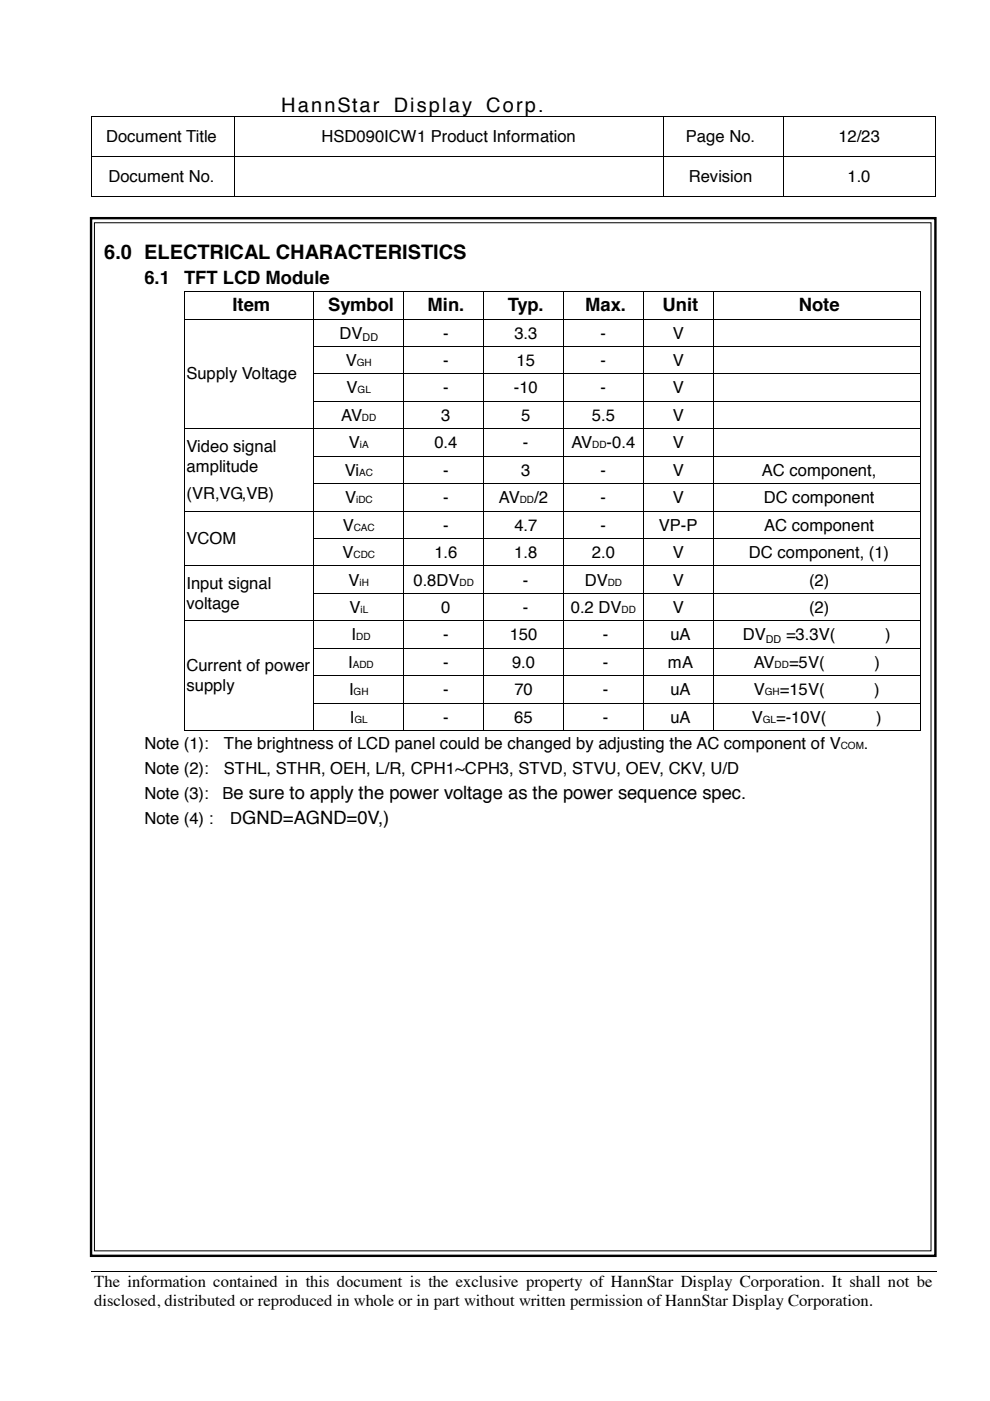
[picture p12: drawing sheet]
<svg xmlns="http://www.w3.org/2000/svg" width="210mm" height="297mm" viewBox="0 0 210 297" stroke-linecap="round" stroke-linejoin="round" font-family="sans-serif">
<defs><g id="words">
<g font-size="4.2">
<text x="59.6" y="23.8">HannStar</text>
<text x="83.5" y="23.8">Display Corp.</text>
<text x="22.1" y="54.8">6.0 ELECTRICAL CHARACTERISTICS</text>
</g>
<g font-size="3.9">
<text x="30.6" y="60.1">6.1</text>
<text x="39.1" y="60.1">TFT LCD Module</text>
<text x="49.3" y="65.9">Item</text>
<text x="69.6" y="65.9">Symbol</text>
<text x="90.6" y="65.9">Min.</text>
<text x="107.6" y="65.9">Typ.</text>
<text x="124.1" y="65.9">Max.</text>
<text x="140.5" y="65.9">Unit</text>
<text x="169.4" y="65.9">Note</text>
</g>
<g font-size="3.5">
<text x="22.5" y="30.2">Document Title</text>
<text x="68.2" y="30.2">HSD090ICW1 Product Information</text>
<text x="145.4" y="30.2">Page No.</text>
<text x="177.8" y="30.2">12/23</text>
<text x="23" y="38.7">Document No.</text>
<text x="146" y="38.7">Revision</text>
<text x="179.7" y="38.7">1.0</text>
<text x="72" y="71.8">DV</text>
<text x="93.9" y="71.8">-</text>
<text x="109.1" y="71.8">3.3</text>
<text x="127.3" y="71.8">-</text>
<text x="142.7" y="71.8">V</text>
<text x="73.3" y="77.6">V</text>
<text x="93.9" y="77.6">-</text>
<text x="109.5" y="77.6">15</text>
<text x="127.3" y="77.6">-</text>
<text x="142.7" y="77.6">V</text>
<text x="39.5" y="80.4">Supply Voltage</text>
<text x="73.5" y="83.4">V</text>
<text x="93.9" y="83.4">-</text>
<text x="108.9" y="83.4">-10</text>
<text x="127.3" y="83.4">-</text>
<text x="142.7" y="83.4">V</text>
<text x="72.3" y="89.2">AV</text>
<text x="93.6" y="89.2">3</text>
<text x="110.5" y="89.2">5</text>
<text x="125.5" y="89.2">5.5</text>
<text x="142.7" y="89.2">V</text>
<text x="39.5" y="95.8">Video signal</text>
<text x="74" y="95.1">V</text>
<text x="92.1" y="95.1">0.4</text>
<text x="110.9" y="95.1">-</text>
<text x="121.2" y="95.1">AV</text>
<text x="128.6" y="95.1">-0.4</text>
<text x="142.7" y="95.1">V</text>
<text x="39.5" y="100">amplitude</text>
<text x="73.1" y="100.9">Vi</text>
<text x="93.9" y="100.9">-</text>
<text x="110.5" y="100.9">3</text>
<text x="127.3" y="100.9">-</text>
<text x="142.7" y="100.9">V</text>
<text x="161.5" y="100.9">AC component,</text>
<text x="39.5" y="105.7">(VR,VG,VB)</text>
<text x="73.2" y="106.7">V</text>
<text x="93.9" y="106.7">-</text>
<text x="105.8" y="106.7">AV</text>
<text x="113.2" y="106.7">/2</text>
<text x="127.3" y="106.7">-</text>
<text x="142.7" y="106.7">V</text>
<text x="161.9" y="106.7">DC component</text>
<text x="72.7" y="112.5">V</text>
<text x="93.9" y="112.5">-</text>
<text x="109.1" y="112.5">4.7</text>
<text x="127.3" y="112.5">-</text>
<text x="139.7" y="112.5">VP-P</text>
<text x="162.1" y="112.5">AC component</text>
<text x="39.5" y="115.3">VCOM</text>
<text x="72.6" y="118.3">V</text>
<text x="92.1" y="118.3">1.6</text>
<text x="109" y="118.3">1.8</text>
<text x="125.5" y="118.3">2.0</text>
<text x="142.7" y="118.3">V</text>
<text x="158.8" y="118.3">DC component, (1)</text>
<text x="39.5" y="124.9">Input signal</text>
<text x="73.9" y="124.1">V</text>
<text x="87.7" y="124.1">0.8DV</text>
<text x="110.9" y="124.1">-</text>
<text x="124" y="124.1">DV</text>
<text x="142.7" y="124.1">V</text>
<text x="171.5" y="124.1">(2)</text>
<text x="39.5" y="129.1">voltage</text>
<text x="74.1" y="130">V</text>
<text x="93.6" y="130">0</text>
<text x="110.9" y="130">-</text>
<text x="121" y="130">0.2 DV</text>
<text x="142.7" y="130">V</text>
<text x="171.5" y="130">(2)</text>
<text x="74.5" y="135.8">I</text>
<text x="93.9" y="135.8">-</text>
<text x="108.1" y="135.8">150</text>
<text x="127.8" y="135.8">-</text>
<text x="142.2" y="135.8">uA</text>
<text x="157.5" y="135.8">DV</text>
<text x="166.7" y="135.8">=3.3V(</text>
<text x="187.7" y="135.8">)</text>
<text x="39.5" y="142.3">Current of power</text>
<text x="73.8" y="141.6">I</text>
<text x="93.9" y="141.6">-</text>
<text x="108.6" y="141.6">9.0</text>
<text x="127.8" y="141.6">-</text>
<text x="141.6" y="141.6">mA</text>
<text x="159.8" y="141.6">AV</text>
<text x="167.3" y="141.6">=5V(</text>
<text x="185.4" y="141.6">)</text>
<text x="39.5" y="146.5">supply</text>
<text x="74" y="147.4">I</text>
<text x="93.9" y="147.4">-</text>
<text x="109.1" y="147.4">70</text>
<text x="127.8" y="147.4">-</text>
<text x="142.2" y="147.4">uA</text>
<text x="159.8" y="147.4">V</text>
<text x="165.3" y="147.4">=15V(</text>
<text x="185.4" y="147.4">)</text>
<text x="74.2" y="153.3">I</text>
<text x="93.9" y="153.3">-</text>
<text x="109" y="153.3">65</text>
<text x="127.8" y="153.3">-</text>
<text x="142.2" y="153.3">uA</text>
<text x="159.4" y="153.3">V</text>
<text x="164.5" y="153.3">=-10V(</text>
<text x="185.8" y="153.3">)</text>
<text x="30.6" y="158.7">Note (1):</text>
<text x="47.5" y="158.7">The brightness of LCD panel could be changed by adjusting the AC component of V</text>
<text x="183.2" y="158.7">.</text>
<text x="30.6" y="164">Note (2):</text>
<text x="47.5" y="164">STHL, STHR, OEH, L/R, CPH1~CPH3, STVD, STVU, OEV, CKV, U/D</text>
<text x="30.6" y="169.3">Note (3):</text>
<text x="47.2" y="169.3">Be sure to apply the power voltage as the power sequence spec.</text>
<text x="30.6" y="174.6">Note (4) :</text>
<text x="48.8" y="174.6">DGND=AGND=0V,)</text>
<text x="20" y="272.9">The information contained in this document is the exclusive property of HannStar Display Corporation. It shall not be</text>
<text x="20" y="277">disclosed, distributed or reproduced in whole or in part without written permission of HannStar Display Corporation.</text>
</g>
<g font-size="2.3">
<text x="76.9" y="72.3">DD</text>
<text x="162.3" y="136.3">DD</text>
</g>
<g font-size="2.1">
<text x="75.6" y="77.6">GH</text>
<text x="75.8" y="83.4">GL</text>
<text x="76.8" y="89.2">DD</text>
<text x="76.3" y="95.1">iA</text>
<text x="125.6" y="95.1">DD</text>
<text x="76.2" y="100.9">AC</text>
<text x="75.5" y="106.7">iDC</text>
<text x="110.2" y="106.7">DD</text>
<text x="75" y="112.5">CAC</text>
<text x="75" y="118.3">CDC</text>
<text x="76.2" y="124.1">iH</text>
<text x="97.5" y="124.1">DD</text>
<text x="128.9" y="124.1">DD</text>
<text x="76.4" y="130">iL</text>
<text x="131.8" y="130">DD</text>
<text x="75.5" y="135.8">DD</text>
<text x="74.8" y="141.6">ADD</text>
<text x="164.2" y="141.6">DD</text>
<text x="75" y="147.4">GH</text>
<text x="162.1" y="147.4">GH</text>
<text x="75.1" y="153.3">GL</text>
<text x="161.7" y="153.3">GL</text>
<text x="178.3" y="158.7">COM</text>
</g>
</g></defs>
<g fill="#000">
<path d="M19.4 24.7h.2v.1h-.2zM19.4 33.1h.2v.2h-.2zM49.5 24.7h.2v.1h-.2zM49.5 33.1h.2v.2h-.2zM59.1 24.7h.1v.1h-.1zM140.5 24.7h.2v.1h-.2zM140.5 33.1h.2v.2h-.2zM165.9 24.7h.2v.1h-.2zM165.9 33.1h.2v.2h-.2zM198.2 24.7h.1v.1h-.1zM198.2 33.1h.1v.2h-.1zM19.4 41.6h.2v.2h-.2z"/>
<path d="M49.5 41.6h.2v.2h-.2zM140.5 41.6h.2v.2h-.2zM165.9 41.6h.2v.2h-.2zM198.2 41.6h.1v.2h-.1zM198.5 269.6v.1z"/>
</g>
<g fill="none" stroke="#000" stroke-width=".21">
<path d="M19.5 24.8v8.3M19.5 33.3v8.3M19.6 24.8h29.9M19.6 33.2h29.9M49.6 24.8v8.3M49.6 33.3v8.3M49.7 24.8h9.4M49.7 33.2h90.8M59.2 24.8h81.3M140.6 24.8v8.3M140.6 33.3v8.3M140.7 24.8h25.2"/>
<path d="M140.7 33.2h25.2M166 24.8v8.3M166 33.3v8.3M166.1 24.8h32.1M166.1 33.2h32.1M198.2 24.8v8.3M198.2 33.3v8.3M19.6 41.7h29.9M49.7 41.7h90.8M140.7 41.7h25.2M166.1 41.7h32.1M19.3 269.6h179.2"/>
</g>
<g fill="#fff">
<path d="M19.3 277.9h179.2z"/>
<path d="M198.5 269.7v8.2z"/>
</g>
<path d="M19.3 46.3h179v220h-179z" fill="none" stroke="#000" stroke-width=".51"/>
<path d="M20 47.2h177.4v218h-177.4z" fill-rule="evenodd" fill="#fff"/>
<g fill="none" stroke="#000" stroke-width=".21">
<path d="M20 47.2h177.4v218h-177.4zM39 61.9v5.6M39 67.7v5.6M39 73.5v5.7M39 79.4v5.6M39.1 61.8h27.4M39.1 67.6h27.4M66.5 61.9v5.6M66.5 67.7v5.6M66.5 73.5v5.7M66.5 79.4v5.6M66.6 61.8h18.9"/>
<path d="M66.6 67.6h18.9M66.6 73.4h18.9M66.6 79.3h18.9M85.6 61.9v5.6M85.6 67.7v5.6M85.6 73.5v5.7M85.6 79.4v5.6M85.7 61.8h16.7M85.7 67.6h16.7M85.7 73.4h16.7M85.7 79.3h16.7M102.5 61.9v5.6"/>
<path d="M102.5 67.7v5.6M102.5 73.5v5.7M102.5 79.4v5.6M102.6 61.8h16.8M102.6 67.6h16.8M102.6 73.4h16.8M102.6 79.3h16.8M119.5 61.9v5.6M119.5 67.7v5.6M119.5 73.5v5.7M119.5 79.4v5.6M119.5 61.8h16.8"/>
<path d="M119.5 67.6h16.8M119.5 73.4h16.8M119.5 79.3h16.8M136.4 61.9v5.6M136.4 67.7v5.6M136.4 73.5v5.7M136.4 79.4v5.6M136.5 61.8h14.6M136.5 67.6h14.6M136.5 73.4h14.6M136.5 79.3h14.6M151.2 61.9v5.6"/>
<path d="M151.2 67.7v5.6M151.2 73.5v5.7M151.2 79.4v5.6M151.3 61.8h43.8M151.3 67.6h43.8M151.3 73.4h43.8M151.3 79.3h43.8M195.2 61.9v5.6M195.2 67.7v5.6M195.2 73.5v5.7M195.2 79.4v5.6M39 85.2v5.6"/>
<path d="M39 91v5.6M39 96.8v5.7M39.1 90.9h27.4M66.5 85.2v5.6M66.5 91v5.6M66.5 96.8v5.7M66.6 85.1h18.9M66.6 90.9h18.9M66.6 96.7h18.9M85.6 85.2v5.6M85.6 91v5.6M85.6 96.8v5.7"/>
<path d="M85.7 85.1h16.7M85.7 90.9h16.7M85.7 96.7h16.7M102.5 85.2v5.6M102.5 91v5.6M102.5 96.8v5.7M102.6 85.1h16.8M102.6 90.9h16.8M102.6 96.7h16.8M119.5 85.2v5.6M119.5 91v5.6M119.5 96.8v5.7"/>
<path d="M119.5 85.1h16.8M119.5 90.9h16.8M119.5 96.7h16.8M136.4 85.2v5.6M136.4 91v5.6M136.4 96.8v5.7M136.5 85.1h14.6M136.5 90.9h14.6M136.5 96.7h14.6M151.2 85.2v5.6M151.2 91v5.6M151.2 96.8v5.7"/>
<path d="M151.3 85.1h43.8M151.3 90.9h43.8M151.3 96.7h43.8M195.2 85.2v5.6M195.2 91v5.6M195.2 96.8v5.7M39 102.6v5.7M39 108.4v5.7M39 114.3v5.6M39.1 108.4h27.4M66.5 102.6v5.7M66.5 108.4v5.7"/>
<path d="M66.5 114.3v5.6M66.6 102.6h18.9M66.6 108.4h18.9M66.6 114.2h18.9M85.6 102.6v5.7M85.6 108.4v5.7M85.6 114.3v5.6M85.7 102.6h16.7M85.7 108.4h16.7M85.7 114.2h16.7M102.5 102.6v5.7M102.5 108.4v5.7"/>
<path d="M102.5 114.3v5.6M102.6 102.6h16.8M102.6 108.4h16.8M102.6 114.2h16.8M119.5 102.6v5.7M119.5 108.4v5.7M119.5 114.3v5.6M119.5 102.6h16.8M119.5 108.4h16.8M119.5 114.2h16.8M136.4 102.6v5.7M136.4 108.4v5.7"/>
<path d="M136.4 114.3v5.6M136.5 102.6h14.6M136.5 108.4h14.6M136.5 114.2h14.6M151.2 102.6v5.7M151.2 108.4v5.7M151.2 114.3v5.6M151.3 102.6h43.8M151.3 108.4h43.8M151.3 114.2h43.8M195.2 102.6v5.7M195.2 108.4v5.7"/>
<path d="M195.2 114.3v5.6M39 120.1v5.7M39 125.9v5.7M39 131.7v5.7M39 137.6v5.6M39.1 120h27.4M39.1 131.6h27.4M66.5 120.1v5.7M66.5 125.9v5.7M66.5 131.7v5.7M66.5 137.6v5.6M66.6 120h18.9"/>
<path d="M66.6 125.8h18.9M66.6 131.6h18.9M66.6 137.5h18.9M85.6 120.1v5.7M85.6 125.9v5.7M85.6 131.7v5.7M85.6 137.6v5.6M85.7 120h16.7M85.7 125.8h16.7M85.7 131.6h16.7M85.7 137.5h16.7M102.5 120.1v5.7"/>
<path d="M102.5 125.9v5.7M102.5 131.7v5.7M102.5 137.6v5.6M102.6 120h16.8M102.6 125.8h16.8M102.6 131.6h16.8M102.6 137.5h16.8M119.5 120.1v5.7M119.5 125.9v5.7M119.5 131.7v5.7M119.5 137.6v5.6M119.5 120h16.8"/>
<path d="M119.5 125.8h16.8M119.5 131.6h16.8M119.5 137.5h16.8M136.4 120.1v5.7M136.4 125.9v5.7M136.4 131.7v5.7M136.4 137.6v5.6M136.5 120h14.6M136.5 125.8h14.6M136.5 131.6h14.6M136.5 137.5h14.6M151.2 120.1v5.7"/>
<path d="M151.2 125.9v5.7M151.2 131.7v5.7M151.2 137.6v5.6M151.3 120h43.8M151.3 125.8h43.8M151.3 131.6h43.8M151.3 137.5h43.8M195.2 120.1v5.7M195.2 125.9v5.7M195.2 131.7v5.7M195.2 137.6v5.6M39 143.4v5.6"/>
<path d="M39 149.2v5.6M39.1 154.9h27.4M66.5 143.4v5.6M66.5 149.2v5.6M66.6 143.3h18.9M66.6 149.1h18.9M66.6 154.9h18.9M85.6 143.4v5.6M85.6 149.2v5.6M85.7 143.3h16.7M85.7 149.1h16.7M85.7 154.9h16.7"/>
<path d="M102.5 143.4v5.6M102.5 149.2v5.6M102.6 143.3h16.8M102.6 149.1h16.8M102.6 154.9h16.8M119.5 143.4v5.6M119.5 149.2v5.6M119.5 143.3h16.8M119.5 149.1h16.8M119.5 154.9h16.8M136.4 143.4v5.6M136.4 149.2v5.6"/>
<path d="M136.5 143.3h14.6M136.5 149.1h14.6M136.5 154.9h14.6M151.2 143.4v5.6M151.2 149.2v5.6M151.3 143.3h43.8M151.3 149.1h43.8M151.3 154.9h43.8M195.2 143.4v5.6M195.2 149.2v5.6"/>
</g>
<g fill="#000">
<path d="M38.9 61.7h.2v.2h-.2zM38.9 67.6h.2v.1h-.2zM38.9 73.3h.2v.2h-.2zM38.9 79.2h.2v.2h-.2zM66.5 61.7h.1v.2h-.1zM66.5 67.6h.1v.1h-.1zM66.5 73.3h.1v.2h-.1zM66.5 79.2h.1v.2h-.1zM85.5 61.7h.2v.2h-.2zM85.5 67.6h.2v.1h-.2zM85.5 73.3h.2v.2h-.2zM85.5 79.2h.2v.2h-.2z"/>
<path d="M102.4 61.7h.2v.2h-.2zM102.4 67.6h.2v.1h-.2zM102.4 73.3h.2v.2h-.2zM102.4 79.2h.2v.2h-.2zM119.4 61.7h.1v.2h-.1zM119.4 67.6h.1v.1h-.1zM119.4 73.3h.1v.2h-.1zM119.4 79.2h.1v.2h-.1zM136.3 61.7h.2v.2h-.2zM136.3 67.6h.2v.1h-.2zM136.3 73.3h.2v.2h-.2zM136.3 79.2h.2v.2h-.2z"/>
<path d="M151.1 61.7h.2v.2h-.2zM151.1 67.6h.2v.1h-.2zM151.1 73.3h.2v.2h-.2zM151.1 79.2h.2v.2h-.2zM195.1 61.7h.1v.2h-.1zM195.1 67.6h.1v.1h-.1zM195.1 73.3h.1v.2h-.1zM195.1 79.2h.1v.2h-.1zM38.9 85h.2v.2h-.2zM38.9 90.8h.2v.2h-.2zM38.9 96.6h.2v.2h-.2zM66.5 85h.1v.2h-.1z"/>
<path d="M66.5 90.8h.1v.2h-.1zM66.5 96.6h.1v.2h-.1zM85.5 85h.2v.2h-.2zM85.5 90.8h.2v.2h-.2zM85.5 96.6h.2v.2h-.2zM102.4 85h.2v.2h-.2zM102.4 90.8h.2v.2h-.2zM102.4 96.6h.2v.2h-.2zM119.4 85h.1v.2h-.1zM119.4 90.8h.1v.2h-.1zM119.4 96.6h.1v.2h-.1zM136.3 85h.2v.2h-.2z"/>
<path d="M136.3 90.8h.2v.2h-.2zM136.3 96.6h.2v.2h-.2zM151.1 85h.2v.2h-.2zM151.1 90.8h.2v.2h-.2zM151.1 96.6h.2v.2h-.2zM195.1 85h.1v.2h-.1zM195.1 90.8h.1v.2h-.1zM195.1 96.6h.1v.2h-.1zM38.9 102.5h.2v.1h-.2zM38.9 108.3h.2v.1h-.2zM38.9 114.1h.2v.2h-.2zM66.5 102.5h.1v.1h-.1z"/>
<path d="M66.5 108.3h.1v.1h-.1zM66.5 114.1h.1v.2h-.1zM85.5 102.5h.2v.1h-.2zM85.5 108.3h.2v.1h-.2zM85.5 114.1h.2v.2h-.2zM102.4 102.5h.2v.1h-.2zM102.4 108.3h.2v.1h-.2zM102.4 114.1h.2v.2h-.2zM119.4 102.5h.1v.1h-.1zM119.4 108.3h.1v.1h-.1zM119.4 114.1h.1v.2h-.1zM136.3 102.5h.2v.1h-.2z"/>
<path d="M136.3 108.3h.2v.1h-.2zM136.3 114.1h.2v.2h-.2zM151.1 102.5h.2v.1h-.2zM151.1 108.3h.2v.1h-.2zM151.1 114.1h.2v.2h-.2zM195.1 102.5h.1v.1h-.1zM195.1 108.3h.1v.1h-.1zM195.1 114.1h.1v.2h-.1zM38.9 119.9h.2v.2h-.2zM38.9 125.8h.2v.1h-.2zM38.9 131.6h.2v.1h-.2zM38.9 137.4h.2v.2h-.2z"/>
<path d="M66.5 119.9h.1v.2h-.1zM66.5 125.8h.1v.1h-.1zM66.5 131.6h.1v.1h-.1zM66.5 137.4h.1v.2h-.1zM85.5 119.9h.2v.2h-.2zM85.5 125.8h.2v.1h-.2zM85.5 131.6h.2v.1h-.2zM85.5 137.4h.2v.2h-.2zM102.4 119.9h.2v.2h-.2zM102.4 125.8h.2v.1h-.2zM102.4 131.6h.2v.1h-.2zM102.4 137.4h.2v.2h-.2z"/>
<path d="M119.4 119.9h.1v.2h-.1zM119.4 125.8h.1v.1h-.1zM119.4 131.6h.1v.1h-.1zM119.4 137.4h.1v.2h-.1zM136.3 119.9h.2v.2h-.2zM136.3 125.8h.2v.1h-.2zM136.3 131.6h.2v.1h-.2zM136.3 137.4h.2v.2h-.2zM151.1 119.9h.2v.2h-.2zM151.1 125.8h.2v.1h-.2zM151.1 131.6h.2v.1h-.2zM151.1 137.4h.2v.2h-.2z"/>
<path d="M195.1 119.9h.1v.2h-.1zM195.1 125.8h.1v.1h-.1zM195.1 131.6h.1v.1h-.1zM195.1 137.4h.1v.2h-.1zM38.9 143.2h.2v.2h-.2zM38.9 149h.2v.2h-.2zM38.9 154.8h.2v.2h-.2zM66.5 143.2h.1v.2h-.1zM66.5 149h.1v.2h-.1zM66.5 154.8h.1v.2h-.1zM85.5 143.2h.2v.2h-.2zM85.5 149h.2v.2h-.2z"/>
<path d="M85.5 154.8h.2v.2h-.2zM102.4 143.2h.2v.2h-.2zM102.4 149h.2v.2h-.2zM102.4 154.8h.2v.2h-.2zM119.4 143.2h.1v.2h-.1zM119.4 149h.1v.2h-.1zM119.4 154.8h.1v.2h-.1zM136.3 143.2h.2v.2h-.2zM136.3 149h.2v.2h-.2zM136.3 154.8h.2v.2h-.2zM151.1 143.2h.2v.2h-.2zM151.1 149h.2v.2h-.2z"/>
<path d="M151.1 154.8h.2v.2h-.2zM195.1 143.2h.1v.2h-.1zM195.1 149h.1v.2h-.1zM195.1 154.8h.1v.2h-.1z"/>
</g>
<use href="#words"/>
</svg>
